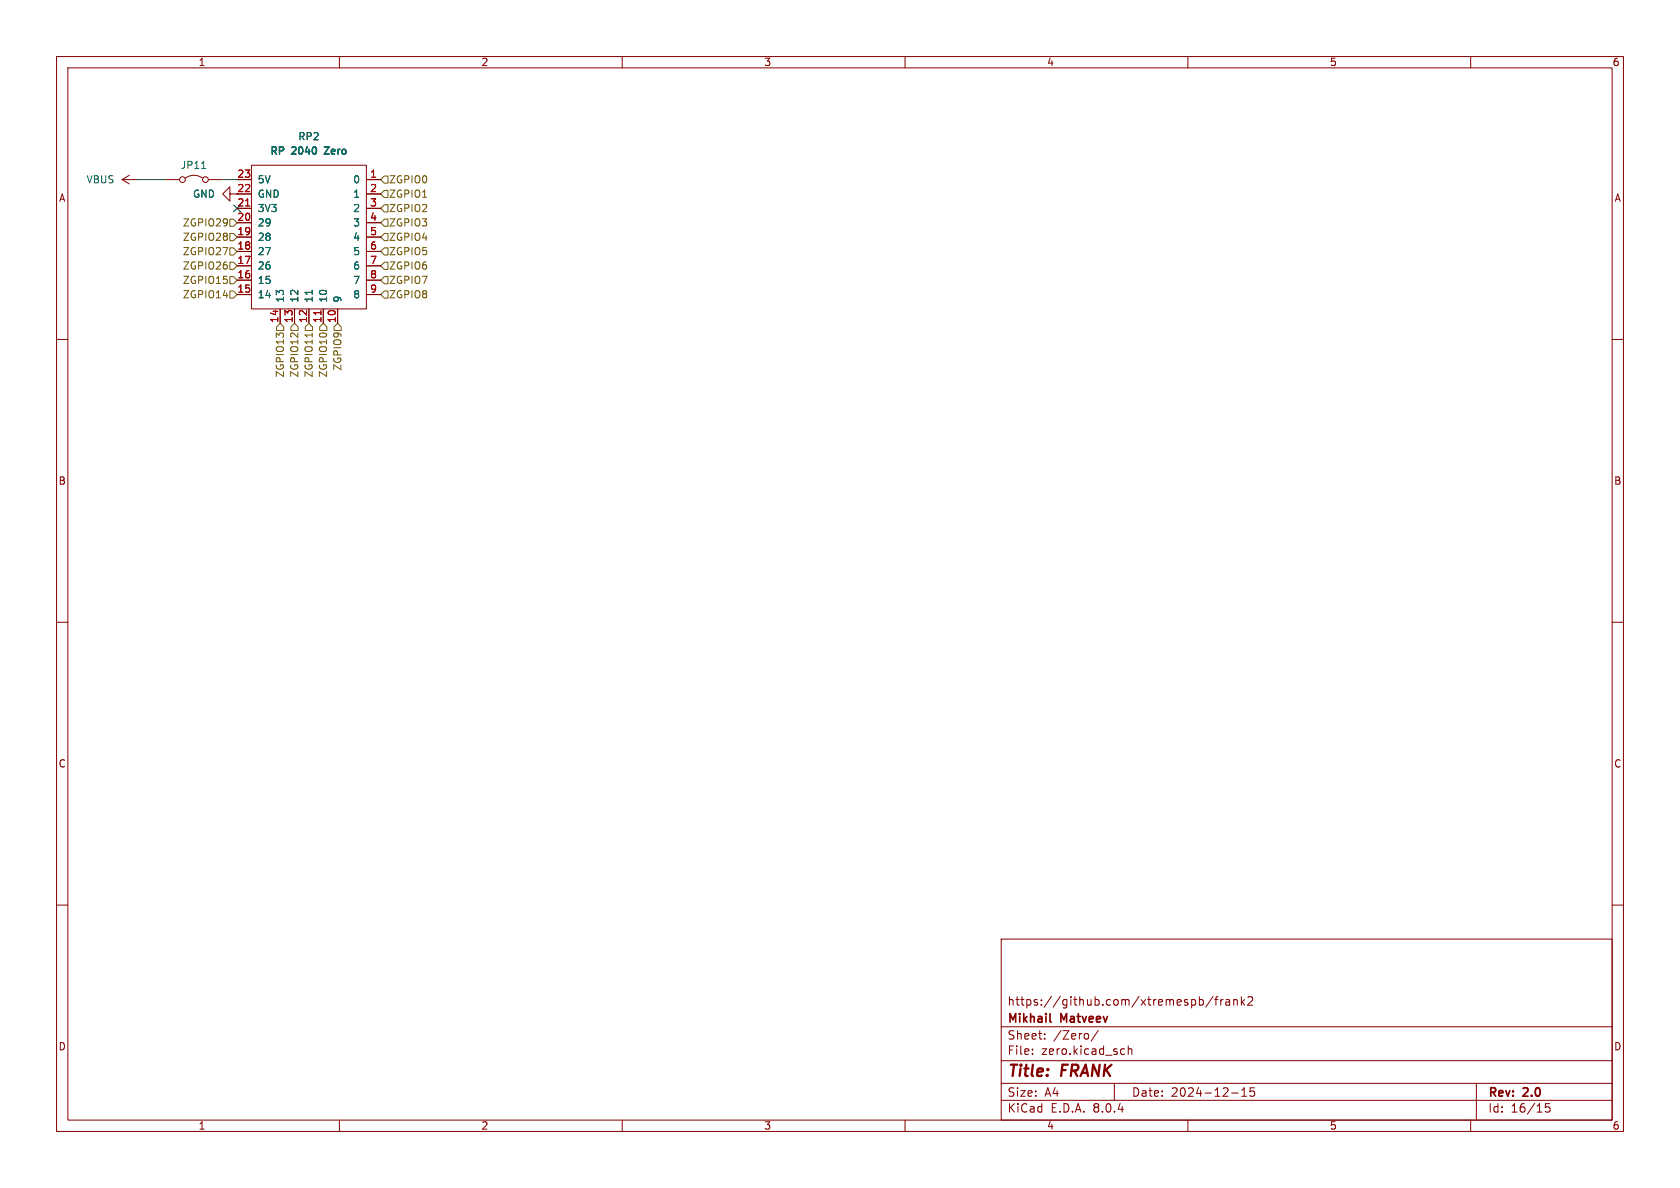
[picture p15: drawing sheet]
<svg xmlns="http://www.w3.org/2000/svg" width="297mm" height="210mm" viewBox="0 0 297 210" stroke-linecap="round" stroke-linejoin="round" font-family="sans-serif">
<defs><g id="words">
<g font-size="2.8" fill="#840000">
<text x="178" y="190.9">Title:</text>
<text x="187.7" y="190.9">FRANK</text>
</g>
<g font-size="2.1" fill="#840000">
<text x="178" y="178">https://github.com/xtremespb/frank2</text>
<text x="178" y="184">Sheet:</text>
<text x="178" y="181.2">Mikhail</text>
<text x="186.2" y="184">/Zero/</text>
<text x="187.6" y="181.2">Matveev</text>
<text x="178" y="186.7">File:</text>
<text x="184.1" y="186.7">zero.kicad_sch</text>
<text x="178" y="196.9">KiCad</text>
<text x="178" y="194.1">Size:</text>
<text x="184.7" y="194.1">A4</text>
<text x="185.7" y="196.9">E.D.A.</text>
<text x="193.3" y="196.9">8.0.4</text>
<text x="200" y="194.1">Date:</text>
<text x="207" y="194.1">2024-12-15</text>
<text x="263" y="194.3">Rev:</text>
<text x="263" y="196.9">Id:</text>
<text x="267.1" y="196.9">16/15</text>
<text x="269.4" y="194.3">2.0</text>
</g>
<g font-size="1.8" fill="#840000">
<text x="35" y="11.9">1</text>
<text x="85" y="11.9">2</text>
<text x="135" y="11.9">3</text>
<text x="185" y="11.9">4</text>
<text x="235" y="11.9">5</text>
<text x="285" y="11.9">6</text>
<text x="10.3" y="35.9">A</text>
<text x="285.3" y="35.9">A</text>
<text x="10.3" y="85.9">B</text>
<text x="285.3" y="85.9">B</text>
<text x="10.3" y="135.9">C</text>
<text x="285.3" y="135.9">C</text>
<text x="10.3" y="185.9">D</text>
<text x="285.3" y="185.9">D</text>
<text x="35" y="199.9">1</text>
<text x="85" y="199.9">2</text>
<text x="135" y="199.9">3</text>
<text x="185" y="199.9">4</text>
<text x="235" y="199.9">5</text>
<text x="285" y="199.9">6</text>
</g>
<g font-size="1.8" fill="#006464">
<text x="47.6" y="27.7">RP</text>
<text x="51.6" y="27.7">2040</text>
<text x="52.6" y="25">RP2</text>
<text x="57.9" y="27.7">Zero</text>
<text x="15.2" y="32.6">VBUS</text>
<text x="31.9" y="30.1">JP11</text>
<text x="34" y="35.2">GND</text>
<text x="45.5" y="35.2">GND</text>
<text x="45.5" y="32.6">5V</text>
<text x="62.3" y="32.6">0</text>
<text x="62.3" y="35.2">1</text>
<text x="45.5" y="40.2">29</text>
<text x="45.5" y="37.7">3V3</text>
<text x="62.3" y="37.7">2</text>
<text x="62.3" y="40.2">3</text>
<text x="45.5" y="47.9">26</text>
<text x="45.5" y="45.3">27</text>
<text x="45.5" y="42.8">28</text>
<text x="62.3" y="42.8">4</text>
<text x="62.3" y="45.3">5</text>
<text x="62.3" y="47.9">6</text>
<text x="45.5" y="52.9">14</text>
<text x="45.5" y="50.4">15</text>
<text x="50.4" y="53.6" transform="rotate(-90 50.4 53.6)">13</text>
<text x="52.9" y="53.6" transform="rotate(-90 52.9 53.6)">12</text>
<text x="55.5" y="53.6" transform="rotate(-90 55.5 53.6)">11</text>
<text x="58" y="53.6" transform="rotate(-90 58 53.6)">10</text>
<text x="60.6" y="53.6" transform="rotate(-90 60.6 53.6)">9</text>
<text x="62.3" y="50.4">7</text>
<text x="62.3" y="52.9">8</text>
</g>
<g font-size="1.8" fill="#a90000">
<text x="41.9" y="34">22</text>
<text x="41.9" y="31.5">23</text>
<text x="65.3" y="31.5">1</text>
<text x="65.3" y="34">2</text>
<text x="41.9" y="41.7">19</text>
<text x="41.9" y="39.1">20</text>
<text x="41.9" y="36.6">21</text>
<text x="65.3" y="36.6">3</text>
<text x="65.3" y="39.1">4</text>
<text x="65.3" y="41.7">5</text>
<text x="41.9" y="46.7">17</text>
<text x="41.9" y="44.2">18</text>
<text x="65.3" y="44.2">6</text>
<text x="65.3" y="46.7">7</text>
<text x="41.9" y="51.8">15</text>
<text x="41.9" y="49.3">16</text>
<text x="65.3" y="49.3">8</text>
<text x="65.3" y="51.8">9</text>
<text x="49.3" y="57.2" transform="rotate(-90 49.3 57.2)">14</text>
<text x="51.8" y="57.2" transform="rotate(-90 51.8 57.2)">13</text>
<text x="54.4" y="57.2" transform="rotate(-90 54.4 57.2)">12</text>
<text x="56.9" y="57.2" transform="rotate(-90 56.9 57.2)">11</text>
<text x="59.4" y="57.2" transform="rotate(-90 59.4 57.2)">10</text>
</g>
<g font-size="1.8" fill="#725600">
<text x="68.7" y="32.6">ZGPIO0</text>
<text x="68.7" y="35.2">ZGPIO1</text>
<text x="32.2" y="40.2">ZGPIO29</text>
<text x="68.7" y="37.7">ZGPIO2</text>
<text x="68.7" y="40.2">ZGPIO3</text>
<text x="32.2" y="47.9">ZGPIO26</text>
<text x="32.2" y="42.8">ZGPIO28</text>
<text x="32.2" y="45.3">ZGPIO27</text>
<text x="68.7" y="42.8">ZGPIO4</text>
<text x="68.7" y="45.3">ZGPIO5</text>
<text x="68.7" y="47.9">ZGPIO6</text>
<text x="32.2" y="52.9">ZGPIO14</text>
<text x="32.2" y="50.4">ZGPIO15</text>
<text x="68.7" y="50.4">ZGPIO7</text>
<text x="68.7" y="52.9">ZGPIO8</text>
<text x="60.6" y="65.6" transform="rotate(-90 60.6 65.6)">ZGPIO9</text>
<text x="50.4" y="66.8" transform="rotate(-90 50.4 66.8)">ZGPIO13</text>
<text x="52.9" y="66.8" transform="rotate(-90 52.9 66.8)">ZGPIO12</text>
<text x="55.5" y="66.8" transform="rotate(-90 55.5 66.8)">ZGPIO11</text>
<text x="58" y="66.8" transform="rotate(-90 58 66.8)">ZGPIO10</text>
</g>
</g></defs>
<g fill="none" stroke="#840000" stroke-width=".18">
<path d="M10 10h277v190h-277zM12 12h273v186h-273zM60 10v2M110 10v2M160 10v2M210 10v2M260 10v2M21.6 31.8l1.3 .7M21.6 31.8h2.5M22.9 31l-1.3 .8M24.1 31.8h.1M29.2 31.8h2.5"/>
<path d="M32.8 31.5a2.54 2.54 0 0 1 3 0M36.8 31.8h2.6M40.6 34.3v-1.3l-1.2 1.3 1.2 1.3v-1.3h3.8M41.9 31.8h2.5M41.9 39.4h2.5M41.9 36.8h2.5M44.4 29.2h20.4v25.4h-20.4zM64.8 31.8h2.5M64.8 34.3h2.5M64.8 39.4h2.5M64.8 36.8h2.5M10 60h2"/>
<path d="M41.9 52.1h2.5M41.9 49.5h2.5M41.9 47h2.5M41.9 44.5h2.5M41.9 41.9h2.5M49.5 54.6v2.6M52.1 54.6v2.6M54.6 54.6v2.6M57.1 54.6v2.6M59.7 54.6v2.6M64.8 52.1h2.5M64.8 49.5h2.5"/>
<path d="M64.8 47h2.5M64.8 44.5h2.5M64.8 41.9h2.5M285 60h2M10 110h2M285 110h2M10 160h2M285 160h2M177 166h108v32h-108zM212 176.2v1.5M212 176.8l.5-.1 .2 .3v.4l-.1 .2h-.6M214.5 176.1l-1.3 2"/>
<path d="M214.7 176.7h.6M215.3 176.2l-.3 .2v1.3M215.8 176.7v1M216.2 176.7l-.2 .1-.2 .2M216.7 176.8h.6l.1 .9M217.4 177.1h-.5a.29 .29 0 0 0-.2 .3 .29 .29 0 0 0 .2 .3l.5-.1M218.1 176.8l.2-.1 .4 .1v.9M218.1 176.7v1M219.5 176.2v1.5M219.6 177.1l.4 .6M220 176.7l-.5 .6M220.6 176.3l.6-.1 .2 .1 .1 .3-1 1.1h1"/>
<path d="M60 198v2M110 198v2M160 198v2M177 194.5h108M177 191.5h108M177 187.5h108M177 181.5h108M182.5 186.3v.1M182.5 185.5v.1M184.7 183.6v.1M184.7 182.8v.1M192.4 182.8v.8"/>
<path d="M194.2 182.1l-1.3 2M197 191.5v3M198.4 185.4l.4 .1M198.8 186.3l-.4 .1M199.5 185.5l.2-.1 .3 .1 .1 .9M199.5 184.9v1.5M210 198v2M217.7 193.2h1.2M219.5 193.8h.9M219.5 192.7l.5-.4v1.5M221.7 192.3h-.7v.7l.2-.1h.5l.1 .3-.1 .5-.2 .1-.5-.1M260 198v2"/>
<path d="M261 191.5v6.5M274 195.1h-.8v.7l.2-.1h.5l.1 .3v.5l-.3 .1-.5-.1"/>
<circle cx="32.3" cy="31.8" r=".51"/>
<circle cx="36.3" cy="31.8" r=".51"/>
</g>
<path d="M185.6 180.5l.2 .2" fill="none" stroke="#840000" stroke-width=".3"/>
<path d="M35.7 29.8h.7M55.2 51.3v.7" fill="none" stroke="#006464" stroke-width=".18"/>
<path d="M43.4 36.4h.7M56.7 54.9v.7" fill="none" stroke="#a90000" stroke-width=".18"/>
<path d="M57.3 26h.9l-.9 1.2h.9" fill="none" stroke="#006464" stroke-width=".25"/>
<g fill="none" stroke="#725600" stroke-width=".18">
<path d="M40.6 38.7h.7l.6 .7-.6 .6h-.7zM67.3 36.8l.6-.6h.7v1.3h-.7zM67.3 39.4l.6-.7h.7v1.3h-.7zM67.9 31.1h.7v1.3h-.7l-.6-.6zM67.9 33.7h.7v1.2h-.7l-.6-.6zM40.6 46.4h.7l.6 .6-.6 .6h-.7zM40.6 51.4h.7l.6 .7-.6 .6h-.7zM40.6 41.3h.7l.6 .6-.6 .6h-.7zM40.6 48.9h.7l.6 .6-.6 .7h-.7zM40.6 43.8h.7l.6 .7-.6 .6h-.7zM49.5 57.2l.7 .6v.6h-1.3v-.6zM52.1 57.2l.6 .6v.6h-1.3v-.6z"/>
<path d="M54.6 57.2l.6 .6v.6h-1.2v-.6zM55.2 58.9v.7M57.1 57.2l.7 .6v.6h-1.3v-.6zM59.7 57.2l.6 .6v.6h-1.2v-.6zM67.3 41.9l.6-.6h.7v1.2h-.7zM67.3 49.5l.6-.6h.7v1.3h-.7zM67.3 44.5l.6-.7h.7v1.3h-.7zM67.3 47l.6-.6h.7v1.2h-.7zM67.9 51.4h.7v1.3h-.7l-.6-.6z"/>
</g>
<path d="M24.1 31.8h5.1M39.4 31.8h2.5" fill="none" stroke="#009600" stroke-width=".18"/>
<path d="M41.3 36.2l1.2 1.2M42.5 36.2l-1.2 1.2" fill="none" stroke="#000084" stroke-width=".18"/>
<use href="#words"/>
</svg>
